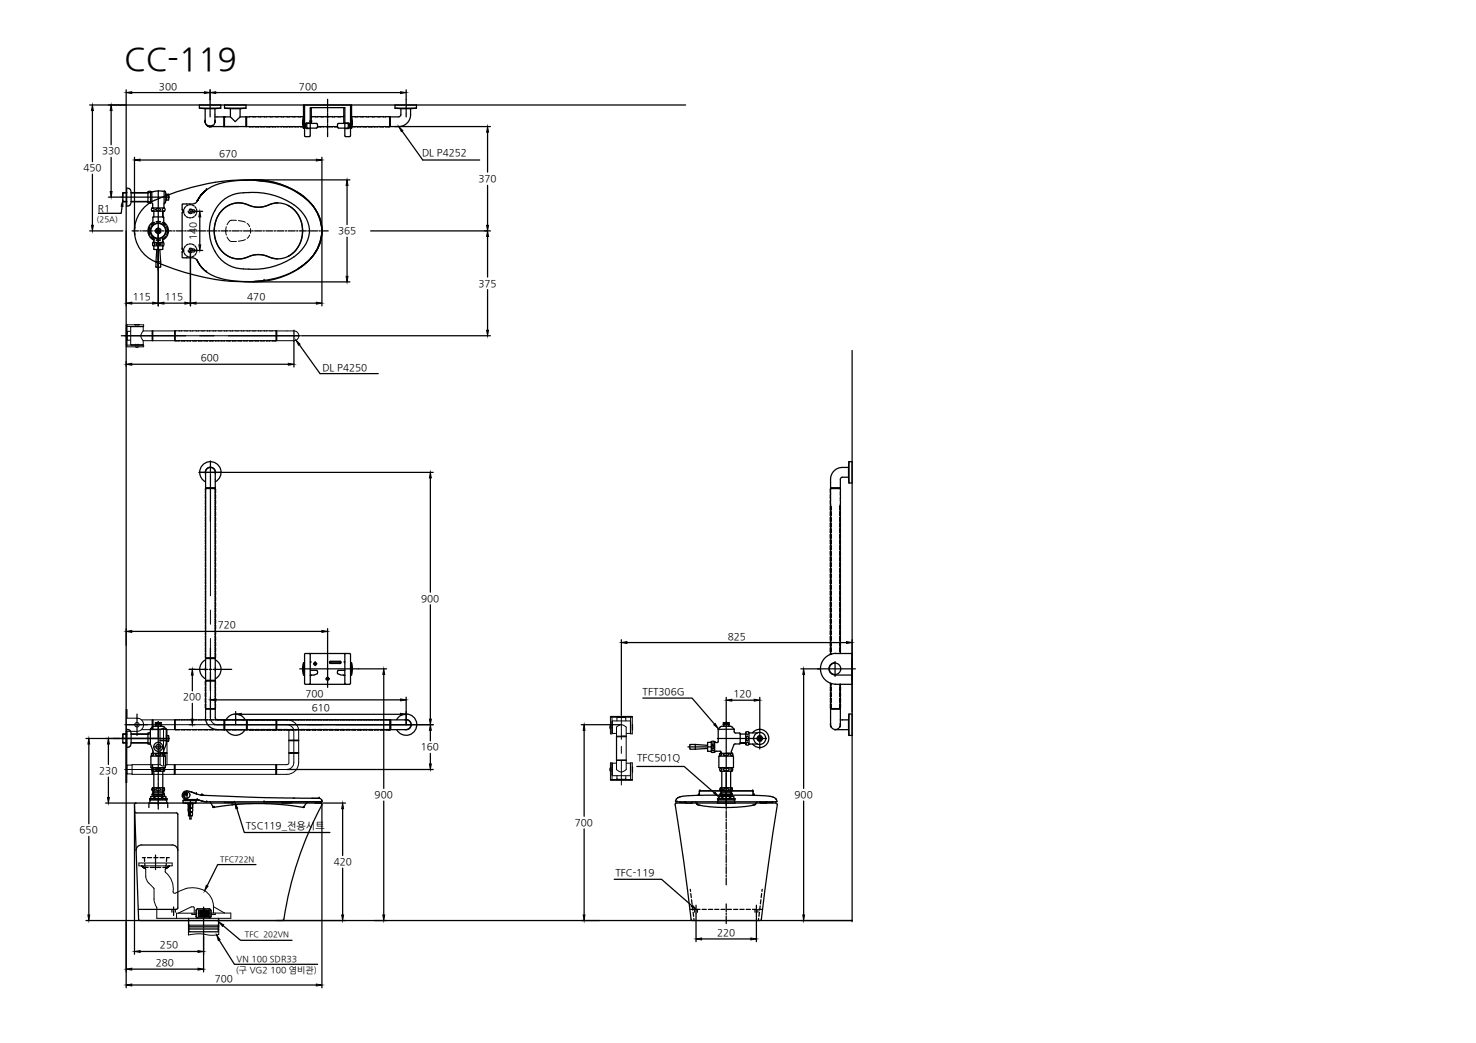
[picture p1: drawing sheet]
<svg xmlns="http://www.w3.org/2000/svg" width="297mm" height="210mm" viewBox="0 0 297 210" stroke-linecap="round" stroke-linejoin="round" font-family="sans-serif">
<defs><g id="words">
<text font-size="6.4" x="25" y="14.1">CC-119</text>
<g font-size="2">
<text x="32" y="18">300</text>
<text x="60.2" y="18">700</text>
<text x="16.8" y="34.4">450</text>
<text x="20.5" y="31.1">330</text>
<text x="44.1" y="31.6">670</text>
<text x="84.9" y="31.4">DL P4252</text>
<text x="96.3" y="36.6">370</text>
<text x="19.7" y="42.6">R1</text>
<text x="68" y="47.1">365</text>
<text x="39.5" y="48.4" transform="rotate(-90 39.5 48.4)">140</text>
<text x="96.3" y="57.7">375</text>
<text x="26.7" y="60.4">115</text>
<text x="33.2" y="60.4">115</text>
<text x="49.8" y="60.4">470</text>
<text x="40.4" y="72.7">600</text>
<text x="64.9" y="74.6">DL P4250</text>
<text x="84.8" y="121.1">900</text>
<text x="43.8" y="126.5">720</text>
<text x="146.4" y="128.7">825</text>
<text x="36.9" y="140.9">200</text>
<text x="61.5" y="140.2">700</text>
<text x="62.7" y="143.1">610</text>
<text x="129.3" y="139.8">TFT306G</text>
<text x="147.6" y="140.3">120</text>
<text x="20" y="155.8">230</text>
<text x="84.7" y="151">160</text>
<text x="128.2" y="153.2">TFC501Q</text>
<text x="75.4" y="160.6">900</text>
<text x="159.9" y="160.6">900</text>
<text x="16" y="167.7">650</text>
<text x="49.5" y="166.9">TSC119_전용시트</text>
<text x="115.7" y="166.2">700</text>
<text x="67.2" y="174.1">420</text>
<text x="123.9" y="176.3">TFC-119</text>
<text x="32.2" y="190.9">250</text>
<text x="144.3" y="188.3">220</text>
<text x="31.3" y="194.4">280</text>
<text x="43.2" y="197.6">700</text>
</g>
<g font-size="1.8">
<text x="47.4" y="195.8">(구 VG2 100 염비관)</text>
<text x="47.6" y="193.6">VN 100 SDR33</text>
</g>
<g font-size="1.6">
<text x="19.4" y="44.6">(25A)</text>
<text x="44.3" y="173.4">TFC722N</text>
<text x="49.2" y="188.6">TFC 202VN</text>
</g>
</g></defs>
<!-- layer: 3 -->
<g fill="none" stroke="#000" stroke-width=".25">
<path d="M25.4 18.1v3h-7.4M26.5 18.6h14.6M42.3 18.1v1.9M43.4 18.6h37.2M81.7 18.1v1.9M18.6 22.3v10.2M18.6 35.1v10.2M21.8 39.7h2.6M22.4 22.3v6.8M22.4 31.7v6.9M27.1 31.7v14.8M28.2 32.2h35.5"/>
<path d="M51 36.2h19.4M64.8 31.7v29.9M69.8 37.3v7.9M79.4 25.5h19.3M85.1 32.2h11.4M98.1 26.6v8M98.1 37.3v8M18 46.5h6.7M24.6 41.5l-.2 1.4h-4.6M25.4 46.5v15.1M31.8 46.5v15.1M38.3 42.5h2.5"/>
<path d="M40.2 43.7v5.6M40.8 50.4h-2.5v11.2M51 56.7h19.4M69.8 47.7v7.9M74.6 46.5h24.1M98.1 47.6v8.2M98.1 58.3v8.1M25.4 72.7v1M26.5 61h4.2M26.5 73.3h31.5M33 61h4.2M39.4 61h24.3"/>
<path d="M59.2 68.7v5.2M60.9 67.6h37.8M64.4 75.2h11.7M40.1 95.1h47.1M86.6 96.2v23M25.4 126.5v3.4M26.5 127.1h38.3M38.1 134.7h1.2M38.7 135.9v3.1M65.9 126.5v4.4M72.1 134.6h5.7M77.2 135.7v23"/>
<path d="M86.6 121.7v23M125 128.7v15.1M126.2 129.3h44.2M161.2 134.6h3.9M161.7 135.7v23M171.5 128.7v14.6M17.3 148.6h16.2M17.9 149.7v16.1M21.8 149.7v4.1M21.8 156.4v4.1M30.6 159.9v.4h2.5v-.4M30.6 159.9h2.5"/>
<path d="M30.7 159.8h.1M30.7 159.8h2.3M30.7 159.8l-.1 .1M30.7 158.5h2.3l.1 .5-.1 .2h-2.3zM30.8 159.2v.6M30.8 159.4h2.1M30.9 159.2l-.1 .3M31.4 158.7h.7l.3 .2-.3 .1h-.5l-.3-.1zM31.8 145.3v3.3M32.8 159.2l.1 .3M32.9 159.2v.6M33 159.8h.1"/>
<path d="M33 159.8l.1 .1M38.1 145.8h1.2M38.7 141.5v3.2M42.3 140.3v4.1M43.1 145.8h44.1M43.5 140.9h37.1M47.4 143.2v2.6M48.5 143.7h32.1M57.7 154.9h29.5M81.7 140.3v5.5M86.6 147v2.1M86.6 151.6v2.1"/>
<path d="M117 145.8h8M117.6 147v17.3M124.1 148.2v4.8M128.2 154.2h9.5l6.1 5.4M144.9 159.9v.4h2.5v-.4M144.9 159.9h2.5M145 159.8h.1M145 159.8h2.3M145 159.8l-.1 .1M145.1 159.2v.6M145.1 159.4l2.1 .1M145.2 159.2l-.1 .3"/>
<path d="M145.7 158.7h.7l.3 .2-.3 .1h-.5l-.3-.1zM146.1 140.3v4.9M146.1 155.6v6.1M147.1 159.2l.1 .6M147.3 140.9h4.5M147.3 158.5v.7M147.3 158.5h-2.3l-.1 .5 .1 .2h2.3M147.3 159.8h.1M147.3 159.8l.1 .1M152.9 140.3v6.2M17.9 168.3v15.8M21.2 161.6h6.2l-.3 .3"/>
<path d="M27.1 163.3l.3 .3M30.1 160.8h3.5M30.3 161l-.3 .6h3.7l-.3-.6M30.3 160.3h.6M30.3 160.3v.4M31 160.7v-.4h.2v.4M31.2 160.3h1.3M32.5 160.7v-.4h.3v.4M33.4 160.3h-.7M33.4 160.3v.4M33.5 160.7l.1 .3h-3.5l.1-.3h3.3M47.7 162.7l1.5 4.8h17.2"/>
<path d="M51.5 174h-7.7l-2.1 4.3M63.3 161.6h6.2M64.8 161.9v36.9M69 162.8v9.4M69 174.7v9.4M77.2 161.2v22.9M117.6 166.8v17.3M123.6 177h9.5l6.1 5.3M144.4 160.8h3.5M144.6 161l-.3 .6h3.6l-.2-.6M144.6 160.3v.4M144.6 160.3h.6"/>
<path d="M145.3 160.7v-.4h.2v.4M145.5 160.3h1.3M146.8 160.7v-.4h.3v.4M147.7 160.3h-.7M147.7 160.3v.4M147.8 160.7h.1M147.8 160.7h-3.4v.3h3.5v-.3M161.7 161.2v22.9M17.3 185.3h8.1M25.4 185.5v13.3M26.5 195h13.3M26.5 198.2h37.2"/>
<path d="M35.8 182.7l-.3 .3M41 188.5v7.1M44.1 189.2l3.1 4.9h16.7M44.9 186.3l3.5 2.9h10.4M55.6 185.3h13.9M75.4 185.3h2.4M117 185.3h3.7M161.2 185.3h10.3"/>
<circle cx="30.8" cy="158.9" r=".23"/>
<circle cx="32.9" cy="158.9" r=".23"/>
<circle cx="145.1" cy="158.9" r=".23"/>
<circle cx="147.1" cy="158.9" r=".23"/>
</g>
<g fill="#000" stroke="#000" stroke-width=".2">
<path d="M25.4 18.6l1.1-.1v.3zM41.1 18.5l1.2 .1-1.2 .2zM42.3 18.6l1.1-.1v.3zM80.6 18.5l1.1 .1-1.1 .2zM18.6 21.1l.2 1.2h-.4zM22.4 21.1l.2 1.2h-.4zM22.2 38.6h.4l-.2 1.1zM27.1 32.2l1.1-.2v.4zM63.7 32l1.1 .2-1.1 .2zM69.8 36.2l.2 1.1h-.3zM98.1 25.5l.2 1.1h-.4zM18.4 45.3h.4l-.2 1.2z"/>
<path d="M24.7 40.4l.1 1.1h-.4zM40 49.3h.4l-.2 1.1zM40.2 42.5l.2 1.2h-.4zM69.7 55.6h.3l-.2 1.1zM98.1 46.5l.2 1.1h-.4zM97.9 45.3h.4l-.2 1.2zM25.4 61l1.1-.2v.4zM25.4 73.3l1.1-.2v.4zM30.7 60.8l1.1 .2-1.1 .2zM31.8 61l1.2-.2v.4zM37.2 60.8l1.1 .2-1.1 .2zM38.3 61l1.1-.2v.4z"/>
<path d="M58 73.1l1.2 .2-1.2 .2zM63.7 60.8l1.1 .2-1.1 .2zM97.9 66.4h.4l-.2 1.2zM86.6 95.1l.2 1.1h-.4zM25.4 127.1l1.1-.2v.4zM38.7 134.7l.2 1.2h-.4zM64.8 126.9l1.1 .2-1.1 .2zM77.2 134.6l.2 1.1h-.4zM125 129.3l1.2-.2v.4zM161.7 134.6l.2 1.1h-.3zM170.4 129.1l1.1 .2-1.1 .2zM17.9 148.6l.1 1.1h-.3z"/>
<path d="M21.8 148.6l.2 1.1h-.4zM38.5 144.7h.4l-.2 1.1zM42.3 140.9l1.2-.2v.3zM47.4 143.7l1.1-.1v.3zM80.6 143.6l1.1 .1-1.1 .2zM80.6 140.7l1.1 .2-1.1 .1zM86.4 144.7h.4l-.2 1.1zM86.6 145.8l.2 1.2h-.4zM86.4 153.7h.4l-.2 1.2zM117.6 145.8l.1 1.2h-.3zM143.9 159.4l.7 .9-.9-.6zM146.1 140.9l1.2-.2v.4z"/>
<path d="M151.8 140.7l1.1 .2-1.1 .2zM21.6 160.5h.4l-.2 1.1zM41.5 178.2l.4 .1-.7 1zM47.3 161.6l.5 1.1-.3 .1zM69 161.6l.1 1.2h-.3zM17.7 184.1h.3l-.1 1.2zM25.4 195l1.1-.2v.4zM25.4 198.2l1.1-.2v.4zM39.8 194.8l1.2 .2-1.2 .2zM43.6 188.2l.7 .9-.4 .2zM44 185.6l1 .5-.2 .3zM63.7 198l1.1 .2-1.1 .2z"/>
<path d="M68.8 184.1h.3l-.1 1.2zM77 184.1h.4l-.2 1.2zM117.4 184.1h.3l-.1 1.2zM139.4 182.1l.7 .9-1-.6zM161.6 184.1h.3l-.2 1.2z"/>
</g>
<!-- layer: 6 -->
<path d="M138 21.1h-112.6v164.2h146.1M171.5 70.5v115" fill="none" stroke="#000" stroke-width=".25"/>
<!-- layer: 4 -->
<g fill="none" stroke="#000" stroke-width=".25">
<path d="M24.4 39.7h9.7M25.5 38.8h-.8v.9M25.5 38.8h-.8v1.7M26.4 38.8a.8 .8 0 0 0-.9-.9v3.6a.8 .8 0 0 0 .9-.9M26.4 38.8h4.2v1.8h-4.2zM29.7 38.8h.1h-3.4M29.8 38.6v2.1l.6 .1M30.3 38.5l-.5 .1M30.3 38.5v2.3M30.3 38.5l.6 .1M31.8 38.3v16.2M33 38.5v3.4"/>
<path d="M33.1 38.5l.2 .1M33.1 38.5h-2.2M33.3 38.6l.1 .5M33.4 39.1v1.1l-.3 .7M33.5 39.1h-.1M33.5 39.1h.4l.1 .6h-.1v.5l-.4 .1M33.5 39.1v1.2M61.1 23.5l-.2 .9 .2 1.4M61.1 25.8v-4.7h9.7v4.7M61.1 25.8h.2M61.3 21.1v6.2l.2 .2M61.5 27.5h.8"/>
<path d="M61.9 25.8l-.2-.2 .1-.7 1.9-.1 .2 .6-.2 .4M61.9 25.8h1.8M62.3 27.5l.1-.2v-5.6h7v5.6l.2 .2M62.6 21.7v3.1h-.9l-.2 .1v.9l.9 .1M68.1 24.8l-.2 .4 .2 .6M68.1 24.8l1.9 .1 .1 .7-.2 .2M68.1 25.8h1.8M69.2 21.7v3.1h1M69.4 25.9h.8M69.6 27.5h.8M70.1 24.8l.2 .1M70.3 25.7l-.2 .2"/>
<path d="M70.3 24.9v.8M70.5 21.1v6.2l-.1 .2M70.5 25.8h.3M70.8 23.5l.1 .9-.1 1.4M25.5 40.5h-.8l.1 .1h.7M26.4 40.5h3.4l-.1 .1M30.4 40.8l.3 .2-.1 .9M30.6 41.9a.31 .31 0 0 1 .4 .3 .31 .31 0 0 1-.4 .3M30.6 41.9a.41 .41 0 0 0 0 .6M30.6 41.9h2.4M30.7 44.7a2.06 2.06 0 0 0 .3 3.6M30.8 43.8v1.5"/>
<path d="M30.8 48.8a.29 .29 0 0 1 .3 .3 .29 .29 0 0 1-.3 .3M30.8 48.8h2.1l.1 .4-.1 .3h-2.1l-.1-.3zM30.9 43.6l-.2 .1M30.9 49.5h.1M30.9 48.7v.1M30.9 48.6v.2M31 48.5l-.1 .2M31 49.5v.7M31 43.7h1.8M31 47.8v.7M31.4 46.2l.4-.3 .6 .3v.6l-.6 .3-.4-.3zM31.4 53.7l.3 .1 .6-.1"/>
<path d="M31.4 53.7v-1h.9v1M31.4 42.1l.4-.2 .4 .2a.41 .41 0 0 1-.4 .3 .41 .41 0 0 1-.4-.3zM31.5 49l.3-.1 .4 .1a.34 .34 0 0 1-.4 .4 .34 .34 0 0 1-.3-.4zM31.5 50.2l-.1 2.5M31.5 49l.4-.1 .3 .1a.34 .34 0 0 1-.3 .4 .34 .34 0 0 1-.4-.4zM31.6 46.4h.5M31.6 46.5h.5M32.2 50.2l.1 2.5M32.7 48.5l.1 .2M32.7 47.8v.7M32.8 49.5l-.1 .7h-1.7M32.8 42.5v1.2v-1.2"/>
<path d="M32.8 48.7v.1M32.8 48.6v.2M32.8 49.5h.1M32.8 43.6l.1 .1v1.6M32.9 48.8a.29 .29 0 0 0-.3 .3 .29 .29 0 0 0 .3 .3M32.9 44.7a2.06 2.06 0 0 1-.2 3.6M33.1 40.9h.1M33.1 41.9l.1 .3-.1 .3h-2.5h.4l-.1 1.2M33.1 41.9a.31 .31 0 0 0-.4 .3 .31 .31 0 0 0 .4 .3M33.4 40.2l.1 .1M61.1 133.5l-.2 .9 .2 1.3M61.3 133.4h-.2v2.5h.2"/>
<path d="M61.5 131.5l-.2 .2v5.8l.2 .2M61.5 131.5h8.9l.1 .2v5.9l-9 .1M62.3 131.5l.1 .2v5.8l-.1 .2M62.4 134.9h1.3l.2 .4v.3l-.7 .3h-.8M62.4 133.1h.1l-.1 .3M62.7 135.9h-.3M66.4 133.1h2l.3 .2-.3 .2h-1.9l-.2-.2zM66.5 133.2l-.1 .1 .1 .1h1.9l.2-.1-.2-.1M66.5 133.2h1.9M68 135.6l.7 .3h.7M68.1 134.9l-.2 .3 .1 .4M68.1 134.9h1.3"/>
<path d="M69.1 135.9h.3M69.4 133.1h-.1l.1 .3M69.6 131.5l-.2 .2v5.8l.2 .2M70.5 133.4h.3v2.5h-.3M70.8 133.5l.1 .9-.1 1.3M168 133.4a1.24 1.24 0 0 0-1.2 1.2 1.24 1.24 0 0 0 1.2 1.2l3.5 .1M168.1 131.5h3.4v6.2h-3.4M168.2 131.5a3.1 3.1 0 0 0-3.1 3.1 3.1 3.1 0 0 0 3.1 3.1M22.9 148.6h11.2M25.5 146.8a.83 .83 0 0 1 .9 .9M25.5 149.5l-.8-.1 .1 .1h.7M25.5 147.7l-.8 .1v.8"/>
<path d="M25.5 147.8h-.8v1.6M25.5 146.8v3.7M26.2 150.2l-.7 .2M26.4 149.5l-.2 .7M26.4 149.5h3.4h-.1M26.4 149.5h3.9M26.4 147.7h3.9M26.4 147.7v1.8M29.7 147.7l.1 .1h-3.4M30.2 147.5l-.4 .1v2.1l.3 .1h.2v-3h3.2l-.1 3M30.3 149.8l.5 1.2M30.4 152.3v2.2h2.5"/>
<path d="M30.4 146.6l-.2 .1M30.5 152.2l-.2 .1M30.5 151.8v.4h2.7v-.4M30.5 151.7l.4 .2-.4 .2M30.6 154.6l.4 .3-.4 .2M30.7 146.3l-.3 .4M30.7 154.7h.1M30.7 146.3l.3-.1 2 .1M30.7 151v.6M30.9 150.3h.8M31 155.2v5h1.8v-5M31.3 145.5l.2 .1-.2 .2"/>
<path d="M31.3 145.5l1.1-.1v.4h-1.1l.1 .1zM31.3 154.7l.2-.1a.73 .73 0 0 1 .9 .3 .77 .77 0 0 1-1.1 0zM31.3 145.9v.3M31.4 151.8l.7-.1 .3 .2-.3 .2h-.6l-.2-.2zM31.7 145.5l.1-.1 .3 .2-.3 .2-.2-.2zM31.8 150.3h.2M31.8 151.6h-1.2l-.1 .2M31.8 151.6h1.2h-1.2M31.8 145.2v.6M31.8 146v.1M31.8 146.2v.9M31.8 147.2v.2"/>
<path d="M31.8 147.5v.8M31.8 148.5v.1M31.8 148.8v.8M31.8 149.8v.1M31.8 150v.9M31.8 151v.2M31.8 151.3v.9M31.8 152.3v.1M31.8 152.6v.8M31.8 153.6v.1M31.8 153.8v.9M31.8 154.8v.2"/>
<path d="M31.8 155.1v.8M31.8 156.1v.1M31.8 156.4v.8M31.8 157.4v.1M31.8 157.6v.9M31.8 158.6v.2M31.8 158.9v.9M31.8 159.9v.1M32.1 150.3h.7M32.4 145.9l-.1 .2 .1 .1M32.4 145.5l-.2 .1 .2 .2M32.9 151.4l.1 .2"/>
<path d="M33 151.6h.1M33 151.6l.2 .2M33 154.5a.47 .47 0 0 1 0 .7h-2.3a.43 .43 0 0 1 0-.7h2.3M33 146.3l.3 .4M33.1 154.6l-.3 .3 .3 .2M33.1 151.6l-.5 .3 .6 .2M33.2 152.2l.1 .1v2.2h-.4M33.3 146.6l.1 .1M33.4 149.8l-.5 1.6M33.5 149.1v.1M33.5 148.1h.1M33.5 148.1v1.1"/>
<path d="M33.5 148h.4v1.2M33.5 149.2h.4M138.4 150.3h5.2M138.8 150.7l1.1 .1M138.8 149.9v.8M139.9 149.8l-1.1 .1M139.9 149.8l2.4 .2M139.9 149.8v1M142.3 150.6h.1M142.3 150.6l-2.4 .2M142.4 150h-.1M142.5 149.4v1.8"/>
<path d="M142.5 151.2l.6 .1M143.1 149.3l-.6 .1M143.2 151.3a.29 .29 0 0 1 .3-.3 .29 .29 0 0 1 .2 .4M143.3 150a.34 .34 0 0 1 .4 .3 .34 .34 0 0 1-.4 .3l-.1-.3zM143.7 149.2a.29 .29 0 0 1-.2 .4 .29 .29 0 0 1-.3-.4M143.8 149.3l-.4-.1-.3 .1v2l.3 .1 .4-.1M143.8 149.3l.1 .1M143.8 149.3v2M143.8 151.2h.2M143.8 149.4h.2M143.9 151.2l-.1 .1M143.9 151.3l1-.1 .2 .1"/>
<path d="M143.9 149.3l.5 .1M144.4 148.6h9.9M144.5 149.3l-.1 .1M144.5 146.8h3.3v.4M144.5 146.8v2.5M144.6 146.8h-.1M144.8 152.2l-.1 .1v2.2h2.6M144.8 151.8v.4h2.7v-.4M144.8 151.7l.4 .2-.4 .2M144.9 154.6l.4 .3-.4 .2M145 146.3l-.5 .4M145 146.3l2-.1 .3 .1"/>
<path d="M145 154.7h.1M145 151.6h.1M145.1 151.3v.1M145.1 151.4l-.1 .2M145.3 155.2v5h1.7v-5M145.6 145.5l.2 .1-.2 .2M145.6 145.5l1.1-.1v.4h-1.1zM145.6 145.9l.1 .2-.1 .1M145.7 151.8l.7-.1 .3 .2-.3 .2h-.6l-.2-.2zM145.7 154.7l.2-.1a.73 .73 0 0 1 .8 .3 .77 .77 0 0 1-1.1 0zM146 145.5l.1-.1 .3 .2-.3 .2-.2-.2zM146.1 145.2v16.9"/>
<path d="M146.7 145.5l-.2 .1 .2 .2M146.7 145.8l-.1 .2 .1 .2M146.7 145.8v.1M147.2 151l.1 .6M147.3 146.3l.4 .4M147.3 151.6l.2 .2M147.3 154.5a.46 .46 0 0 1 0 .7h-2.3a.42 .42 0 0 1 0-.7h2.3M147.3 151.6h-2.3l-.2 .2M147.4 154.6l-.3 .3 .3 .2M147.4 151.6l-.5 .3 .6 .2M147.5 152.2l.1 .1M147.6 152.3v2.2h-.3"/>
<path d="M147.7 147.2l.2 .3 1.1 .1M148 149.7l-.3 .2-.5 1.1M149 147.7v1.8M149 147.7h1.1M149 147.6v.1M149 149.6l-.2 .1h-.8M150.1 149.8a.41 .41 0 0 0 .6 0M150.1 149.8v-.2v.2M150.1 149.5h-1.1h1.1M150.1 149.9a.31 .31 0 0 1 .3-.5 .31 .31 0 0 1 .2 .5M150.3 148.2a.41 .41 0 0 1 .3 .4 .41 .41 0 0 1-.3 .4l-.2-.4zM150.6 147.3a.31 .31 0 0 1-.2 .5 .31 .31 0 0 1-.3-.4"/>
<path d="M150.7 147.4a.41 .41 0 0 0-.6 0v2.1M150.7 147.4v2.4M150.7 147.4l1.8 .1M152.5 149.7l-1.8 .1M31.8 160.2v.8M31.8 161.1v.2M31.8 161.4v.7"/>
<circle cx="31.8" cy="46.5" r="1.6"/>
<circle cx="31.8" cy="46.5" r="1.49"/>
<circle cx="31.8" cy="46.5" r=".5"/>
<circle cx="31.8" cy="46.5" r=".24"/>
<circle cx="63.4" cy="133.6" r=".29"/>
<circle cx="63.4" cy="133.6" r=".14"/>
<circle cx="65.9" cy="136.6" r=".29"/>
<circle cx="65.9" cy="136.6" r=".14"/>
<circle cx="168" cy="134.6" r="1.15"/>
<circle cx="31.8" cy="150.3" r=".9"/>
<circle cx="31.8" cy="150.3" r=".48"/>
</g>
<path d="M24.8 40.6h.1M24.8 149.5h.1" fill="none" stroke="#000" stroke-width=".2"/>
<!-- layer: 1 -->
<g fill="none" stroke="#000" stroke-width=".25">
<path d="M65.9 20v1M42.3 20v.9M42.3 21.1v.1M42.3 21.3v.9M42.3 22.3v.2M42.3 22.6v.9M65.9 21.1v.2M65.9 21.4v.9M65.9 22.4v.1M65.9 22.7v.8M65.9 23.7v.1M65.9 23.9v.9"/>
<path d="M65.9 24.9v.2M65.9 25.2v.9M65.9 26.2v.1M65.9 26.5v1M81.7 20v.9M81.7 21.1v.1M81.7 21.3v.9M81.7 22.3v.2M81.7 22.6v.9M60.3 134.6h11.8M63.1 133.6h.6M63.4 133.2v.8"/>
<path d="M65.6 136.6h.6M65.9 130.9v7.4M164.5 134.6h7.6M168.1 133.1v3M28.4 174.3l.8 .5-.7-.5M33.4 174.8l.7-.5zM140.1 183.9v5.6M141.2 189h9.9M152.2 183.9v5.6"/>
<circle cx="40.3" cy="183.8" r=".07"/>
<circle cx="40.3" cy="184.4" r=".07"/>
<circle cx="40.3" cy="184.1" r=".07"/>
<circle cx="40.3" cy="183.6" r=".07"/>
<circle cx="40.3" cy="183.3" r=".07"/>
<circle cx="40.6" cy="183.6" r=".07"/>
<circle cx="40.6" cy="183.3" r=".07"/>
<circle cx="40.6" cy="184.4" r=".07"/>
<circle cx="40.6" cy="184.1" r=".07"/>
<circle cx="40.6" cy="183.8" r=".07"/>
<circle cx="41" cy="183.3" r=".07"/>
<circle cx="41" cy="183.8" r=".07"/>
<circle cx="41" cy="183.6" r=".07"/>
<circle cx="41" cy="184.1" r=".07"/>
<circle cx="41" cy="184.4" r=".07"/>
<circle cx="41.3" cy="183.3" r=".07"/>
<circle cx="41.3" cy="183.8" r=".07"/>
<circle cx="41.3" cy="184.4" r=".07"/>
<circle cx="41.3" cy="184.1" r=".07"/>
<circle cx="41.3" cy="183.6" r=".07"/>
<circle cx="41.6" cy="183.8" r=".07"/>
<circle cx="41.6" cy="184.4" r=".07"/>
<circle cx="41.6" cy="183.3" r=".07"/>
<circle cx="41.6" cy="183.6" r=".07"/>
<circle cx="41.6" cy="184.1" r=".07"/>
<circle cx="42" cy="184.4" r=".07"/>
<circle cx="42" cy="183.8" r=".07"/>
<circle cx="42" cy="183.6" r=".07"/>
<circle cx="42" cy="183.3" r=".07"/>
<circle cx="42" cy="184.1" r=".07"/>
</g>
<path d="M140.1 189l1.1-.2v.4zM151.1 188.8l1.1 .2-1.1 .2z" fill="#000" stroke="#000" stroke-width=".2"/>
<!-- layer: FAUCET -->
<g fill="none" stroke="#000" stroke-width=".25">
<path d="M80.9 26.4l4.2 5.8M60.2 69.4l4.2 5.8M129.4 140.5h9.9l4.5 5.2M151.4 148.6h.1M151.4 147.5a1.83 1.83 0 0 1 2.7-.2 1.83 1.83 0 0 1 0 2.7 1.83 1.83 0 0 1-2.7-.3M152.6 148.1h.6l.3 .5-.3 .5h-.6l-.3-.5zM152.9 148.3v.6M152.9 146.5v4.2"/>
<circle cx="152.9" cy="148.6" r="1.22"/>
<circle cx="152.9" cy="148.6" r=".5"/>
<circle cx="152.9" cy="148.6" r=".31"/>
</g>
<!-- layer: 0 -->
<g fill="none" stroke="#000" stroke-width=".25">
<path d="M40.1 21.8l1.1 .1 3.2-.1M40.1 21.8v-.7h4.3v.7M40.1 21.8h4.3M40.7 38.9l.5-.4-.7 .8-.8 1.2 .8-1.3 1.1-1-1.1 1-.8 1.3zM41.3 24.3h.1M41.3 24.3v.2M41.3 21.9v2.6M41.3 24.3v.3M41.3 24.5a.98 .98 0 0 0 1 1M41.5 38.2l-.3 .3M41.6 38.2h.1M41.8 25.4h.1"/>
<path d="M41.8 25.3l.3 .2M42.1 25.5h.1M42.1 25.5h.3M42.1 25.5h.2M42.4 25.5h.1M42.5 25.5h.1M42.5 25.5h7.7M42.6 25.4l-.1 .1M42.7 25.4l-.3 .1M42.7 25.4h.1M43.3 24.3l-.1 .3M43.3 23.5h3.1"/>
<path d="M43.3 21.9v2.6M43.3 24.5a.98 .98 0 0 1-1 1M43.3 24.5v.1M43.3 24.3h.1M43.3 36.7a52.6 52.6 0 0 0-12.2 3.6M43.3 36.7a41.3 41.3 0 0 1 10.7-.3 13.6 13.6 0 0 1 9.5 5.8 8.5 8.5 0 0 1-3 11.6 17 17 0 0 1-9.6 2.9M45.1 23.5v2M45.2 23.5v2zM45.2 21.8l1.1 .1 3.2-.1M45.2 21.8h4.3M45.2 21.8v-.7h4.3v.7M46.4 23.5l.9 1 1-1"/>
<path d="M46.4 21.9v1.6M48.3 23.5h1.2M48.3 21.9v1.6M48.9 36.3l1.7-.1 2.5 .3M49.5 23.5h.1v2M49.5 23.5v2zM50.2 25.5h.8zM50.2 23.5h-.6M50.3 23.5h-.1M50.3 23.5h.5M50.8 23.5h.2M51 25.5h.3"/>
<path d="M51 23.5h.3M51.3 25.5h.8zM51.5 23.5h-.2M51.5 23.5h.5M52 23.5h.1M52.1 25.5h.4M52.1 23.5h.4M52.5 25.5h.7zM52.6 23.5h-.1M52.6 23.5h.5M53.1 23.5h.1M53.1 36.5a20.5 20.5 0 0 0-10.6 1.1l-.9 .6"/>
<path d="M53.1 36.5l2.5 .5 2.9 1a11.2 11.2 0 0 1 6.1 6.6l.2 1.6M53.1 36.5h.1M53.1 36.5h.2M53.2 25.5h.4M53.2 23.5h.4M53.6 25.5h.8zM53.7 23.5h-.1M53.8 23.5h.4M54.2 23.5h.2M54.4 25.5h.4M54.4 23.5h.4M54.8 25.5h.1z"/>
<path d="M54.9 23.5h-.2M54.9 25.5h.6zM54.9 23.5h.5M55.4 23.5h.1M55.5 25.5h.4M55.5 23.5h.4M55.9 25.5h.1zM56 25.5h.7h-.2M56 23.5h.5M56 23.5h-.1M56.5 23.5h.2M56.7 25.5h.3"/>
<path d="M56.7 23.5h.3M57 25.5h.2zM57.2 25.5h.6zM57.2 23.5h.5M57.2 23.5h-.2M57.7 23.5h.1M57.8 25.5h.1M57.8 25.5h.4M57.8 23.5h.4M58.2 25.5h.1zM58.3 25.5h.7zM58.3 23.5h.5"/>
<path d="M58.3 23.5h-.1M58.8 23.5h.2M59 25.5h.3M59 23.5h.3M59.3 25.5h.2zM59.5 25.5h.6zM59.5 23.5h.5M59.5 23.5h-.2M59.5 38.6a9.5 9.5 0 0 1 5.2 6.6l.1 1.3M60 23.5h.1M60.1 25.5h.4M60.1 23.5h.4"/>
<path d="M60.5 25.5h.5zM60.6 23.5h-.2M60.6 23.5h.5M61.2 24.5h.1M62.4 24.5h.1M62.7 24.5h.1M62.7 23.5h-.1M62.9 23.5h-.2M62.9 23.5h.5M63.4 23.5h.1M63.5 23.5h.4M63.9 25.5h.1z"/>
<path d="M64 23.5h-.1M64 25.5h.7zM64 23.5h.5M64.5 23.5h.1M64.7 25.5h.3M64.7 23.5h.3M65 25.5h.2zM65.1 23.5h-.1M65.2 25.5h.6h-.1M65.2 23.5h.5M65.6 23.5h.2M65.8 25.5h.4"/>
<path d="M65.8 23.5h.4M66.2 25.5h.7zM66.3 23.5h-.1M66.3 23.5h.5M66.8 23.5h.1M66.9 25.5h.4M66.9 23.5h.4M67.3 25.5h.6zM67.4 23.5h-.1M67.5 23.5h.4M67.9 23.5h.2M68.1 23.5h.3"/>
<path d="M68.6 23.5h-.2M68.6 23.5h.5M69.1 23.5h.1M69.2 23.5h.1M70.8 25.5h.7zM70.9 23.5h.5M70.9 23.5h-.1M71.4 23.5h.1M71.5 25.5h.4M71.5 23.5h.4M71.9 25.5h.1zM72 25.5h.7z"/>
<path d="M72 23.5h.5M72 23.5h-.1M72.5 23.5h.1M72.7 25.5h.3M72.7 23.5h.3M73 25.5h.8zM73.1 23.5h.6M73.1 23.5h-.1M73.6 23.5h.2M73.8 25.5h.4M73.8 23.5h.4M74.2 25.5h.1z"/>
<path d="M74.3 23.5h-.2M74.3 25.5h.6zM74.3 23.5h.5M74.8 23.5h.1M74.9 25.5h.4M74.9 23.5h.4M74.9 23.5h.1M74.9 25.5h.1M75.3 25.5h.1zM75.3 23.5h.1M75.3 25.5h.1M75.4 23.5h-.1"/>
<path d="M75.4 25.5h.7zM75.4 23.5h.5M75.9 23.5h.2M76.1 25.5h.3M76.1 23.5h.3M76.4 25.5h.8zM76.6 23.5h-.2M76.6 23.5h.5M77.1 23.5h.1M77.2 25.5h.4M77.2 23.5h.4M77.6 25.5h.8z"/>
<path d="M77.7 23.5h-.1M77.7 23.5h.5M78.2 23.5h.1M78.4 23.5h1.9M78.4 23.5v2zM78.5 23.5v2zM79.5 21.8h4.3M79.5 21.8v-.7h4.3v.7M79.5 21.8l1.1 .1 3.2-.1M80.7 23.1l-.2 .3-.3 .1M80.7 21.9v1.2M82.6 21.9a3.2 3.2 0 0 1-.9 3 4.1 4.1 0 0 1-3.3 .6"/>
<path d="M26.6 46.5h1.3M27 46.5a6.8 6.8 0 0 0 4.1 6.1M27.2 45.7l-.1 .8 .1 .7M28.2 46.5h.2M28.7 46.5h1.4M30.2 45.6l-.2 .9 .2 .8M30.4 47.7l.6 .5M30.4 46.5h.3M31 46.5h1.4M31 44.8l-.6 .5M31.1 40.3a6.8 6.8 0 0 0-4.1 6.2M31.1 52.6a46.7 46.7 0 0 0 19.8 4.1"/>
<path d="M31.4 44.6h.9M31.4 48.3h.9M32.7 46.5h.2M32.7 44.8l.6 .5M33.2 46.5h1.4M33.3 47.6l-.6 .6M33.5 45.6l.3 .9-.2 .8M34.9 46.5h.3M35.5 46.5h1.4M36.7 50.1l.2 .2-.1 .4M36.7 50.1h.1M36.7 50.7v1.1l.5 .1a3.5 3.5 0 0 1 2.2 .2l.3 .3"/>
<path d="M36.7 50.7h.1M36.8 50.7h.1M36.8 42.8h-.1v7.3M36.8 42.3h.1M36.8 42.8h.1M36.8 42.3l.1 .1-.1 .4M37 42.1v.8M37 50v.8M37.1 43.1l.2 .4M37.1 51l.2 .3M37.2 46.5h.3M37.3 41.6l-.2 .4"/>
<path d="M37.3 49.5l-.2 .3M37.5 43.6l.4 .2M37.5 51.5l.4 .2M37.7 46.5h1.4M37.9 41.3l-.4 .2M37.9 49.2l-.4 .1M37.9 42.5l.3 .5 .4-.1M37.9 50.4l.2 .4h.5M38.1 43.8h.4M38.1 41.2h.4M38.1 42.4l.2-.2h.7l.2 .2M38.1 42.6l.2 .2h.7l.2-.2"/>
<path d="M38.1 51.7h.4M38.1 49.1h.4M38.1 50.3l.2-.2h.7l.2 .2M38.1 50.5l.2 .2h.7l.2-.2M38.1 42.1h.5l.2 .4M38.1 50h.5l.2 .4M38.7 41.3l.4 .2M38.7 49.2l.4 .1M39.1 43.6l-.4 .2M39.1 51.5l-.4 .2M39.2 41.6l.3 .3M39.2 49.5l.3 .3"/>
<path d="M39.4 46.5h.3M39.5 43.1l-.3 .3M39.5 51l-.3 .3M39.6 42.1v.8M39.6 50v.8M39.7 52.4h.1M39.7 40.5a1.39 1.39 0 0 1-1.5 .5l-1.5 .1v1.1l.1 .1M39.7 40.5h.1M40 46.5h1.4M41.5 54.7l-1-1-.8-1.3a7.9 7.9 0 0 0 6.5 4l3 .3M41.6 54.7h.1M41.7 46.5h.2"/>
<path d="M42.2 46.5h1.4M43.1 46.5a5.2 5.2 0 0 0 5.9 5.5l.4-.1a5.5 5.5 0 0 1 5.2 0l1.3 .2M43.1 46.5h.1M43.2 50.5a6.5 6.5 0 0 0 5.8 3.6M43.2 50.5a8 8 0 0 1 3.4-11.2 14.8 14.8 0 0 1 13.8 3 5.5 5.5 0 0 1 0 8.3 13.8 13.8 0 0 1-10.3 3.6M43.9 46.5h.3M44.5 46.5h1.4M46.2 46.5h.3M46.7 46.5h1.4M48.4 46.5h.3M49 54.1l1.1 .1M49 46.5h1.4"/>
<path d="M50.7 46.5h.3M51.2 46.5h1.5M52.9 46.5h.3M53.1 56.4h.1M53.1 56.4l-2.2 .3h-1.7M53.3 56.4l-2.3 .3h-1.8M53.5 46.5h1.4M55.2 46.5h.3M55.7 46.5h1.4M55.9 40.8a7.3 7.3 0 0 0-2.9 .8 6.6 6.6 0 0 1-4-.7 5.1 5.1 0 0 0-5.9 5.1 5.7 5.7 0 0 0 4.2 6.1 6.5 6.5 0 0 0 3.6-.7 6.7 6.7 0 0 1 4.1 .6 5.2 5.2 0 0 0 5.9-5.5M55.9 40.8l-1.3 .2a5.5 5.5 0 0 1-5.2 0 5 5 0 0 0-6.3 5v.5M55.9 40.8a5.5 5.5 0 0 1 5 6.2 5.7 5.7 0 0 1-2.9 4.6"/>
<path d="M57.4 46.5h.3M57.9 41.3a5.7 5.7 0 0 1 3 5.2M58 46.5h1.4M59.7 46.5h.3M60 54.1l-1.7 .9-2 .8-3.2 .6M60.3 46.5h1.4M60.9 46.5h.1M61.9 46.5h.3M62.5 46.5h1.4M64.2 46.5h.3M64.8 46.5h1.3M64.8 46.5a9.2 9.2 0 0 1-4.8 7.6 9 9 0 0 0 4.7-6.8l.1-.5"/>
<path d="M64.8 46.5h.1M41.3 98.4v.8M41.3 99.5v.2M41.4 95.3a1.03 1.03 0 0 1 .9-1.3 1.03 1.03 0 0 1 1 1.3M41.4 95.1a.98 .98 0 0 1 .9-1 .98 .98 0 0 1 1 1M41.4 99.7v.5M41.4 99.2h.1M41.4 98.4h.1M41.4 99.6h.1M41.4 97a2.15 2.15 0 0 1-.7-3.3 2.15 2.15 0 0 1 3.3 0 2.15 2.15 0 0 1-.7 3.3M41.4 95.1v3.1M41.4 99.6v.7"/>
<path d="M41.4 98.4v.8M41.4 98.3h1.9zM41.4 98.2h1.9zM41.4 98.2v.2M41.4 99.2v.4M43.3 99.6v.7M43.3 98.4v.8M43.3 95.1v3.3M43.3 99.2v.4M43.3 99.2h.1M43.3 98.4h.1M43.3 99.6h.1"/>
<path d="M43.4 99.1v.1zM43.4 99.6v.6zM43.4 98.4v.7zM167.1 98.4v.8zM167.1 99.7v.6zM167.1 99.6v.1zM167.1 99.2h.1M167.1 98.4h.1M167.1 99.6h.1M167.1 98.3h2zM167.1 98.2h2zM167.1 99.2v.4"/>
<path d="M169.1 99.2v.5M169.1 99.7v.5M170.8 96h-1.3l-.3 .2-.1 3M170.8 94.1a3.2 3.2 0 0 0-3.1 .9 4.2 4.2 0 0 0-.6 3.4M170.9 92.9v4.3M170.9 92.9h.6v4.3h-.6M41.3 100.2v.1M41.3 110.5v.1M41.3 111.6v.1M41.3 103.6v.2M41.3 106.4v.8M41.3 117.8v.8"/>
<path d="M41.3 115.5v.8M41.3 100.7v.8M41.3 107.5v.8M41.3 108.7v.7M41.3 104.1v.8M41.3 109.8v.2M41.3 103l.1 .6M41.3 116.7v.7M41.3 113.2v.8M41.3 111l.1 .6M41.3 105.3v.7M41.3 112.1v.8"/>
<path d="M41.3 119v.7M41.3 114.4v.1M41.3 101.8v.8M41.4 114.5l-.1 .7M41.4 110v.5M41.4 106.1h.1M41.4 107.2h.1M41.4 104.9h.1M41.4 116.3h.1M41.4 108.3h.1M41.4 119.7h.1M41.4 109.5h.1"/>
<path d="M41.4 115.2h.1M41.4 118.6h.1M41.4 102.6h.1M41.4 100.3h.1M41.4 114h.1M41.4 103.8h.1M41.4 110.6h.1M41.4 112.9h.1M41.4 101.5h.1M41.4 117.5h.1M41.4 111.7h.1M41.4 113.2h.1"/>
<path d="M41.4 108.7h.1M41.4 106.4h.1M41.4 100.7h.1M41.4 104.1h.1M41.4 105.3h.1M41.4 115.5h.1M41.4 109.8h.1M41.4 119h.1M41.4 103h.1M41.4 112.1h.1M41.4 101.8h.1M41.4 116.7h.1"/>
<path d="M41.4 114.4h.1M41.4 117.8h.1M41.4 107.6h.1M41.4 111h.1M41.4 119v.7M41.4 117.8v.8M41.4 116.7v.8M41.4 115.5v.8M41.4 114.4v.8M41.4 113.2v.8M41.4 112.1v.8M41.4 111v.7"/>
<path d="M41.4 109.8v.8M41.4 108.7v.8M41.4 107.6v.7M41.4 106.4v.8M41.4 105.3v.8M41.4 104.1v.8M41.4 103v.8M41.4 101.8v.8M41.4 100.7v.8M41.4 100.3v.4M41.4 101.5v.3M41.4 102.6v.4"/>
<path d="M41.4 103.8v.3M41.4 104.9v.4M41.4 106.1v.3M41.4 107.2v.4M41.4 108.3v.4M41.4 109.5v.3M41.4 110.6v.4M41.4 111.7v.4M41.4 112.9v.3M41.4 114v.4M41.4 115.2v.3M41.4 116.3v.4"/>
<path d="M41.4 117.5v.3M41.4 118.6v.4M41.4 119.7v.4M43.3 117.8v.8M43.3 115.5v.8M43.3 113.2v.8M43.3 111v.7M43.3 108.7v.8M43.3 106.4v.8M43.3 104.1v.8M43.3 101.8v.8M43.3 100.7v.8"/>
<path d="M43.3 103v.8M43.3 105.3v.8M43.3 107.6v.7M43.3 109.8v.8M43.3 112.1v.8M43.3 114.4v.8M43.3 116.7v.8M43.3 119v.7M43.3 100.3v.4M43.3 101.5v.3M43.3 102.6v.4M43.3 103.8v.3"/>
<path d="M43.3 104.9v.4M43.3 106.1v.3M43.3 107.2v.4M43.3 108.3v.4M43.3 109.5v.3M43.3 110.6v.4M43.3 111.7v.4M43.3 112.9v.3M43.3 114v.4M43.3 115.2v.3M43.3 116.3v.4M43.3 117.5v.3"/>
<path d="M43.3 118.6v.4M43.3 119.7v.4M43.3 106.1h.1M43.3 107.2h.1M43.3 104.9h.1M43.3 116.3h.1M43.3 108.3h.1M43.3 119.7h.1M43.3 109.5h.1M43.3 115.2h.1M43.3 118.6h.1M43.3 102.6h.1"/>
<path d="M43.3 100.3h.1M43.3 114h.1M43.3 103.8h.1M43.3 110.6h.1M43.3 112.9h.1M43.3 101.5h.1M43.3 117.5h.1M43.3 111.7h.1M43.3 113.2h.1M43.3 108.7h.1M43.3 106.4h.1M43.3 100.7h.1"/>
<path d="M43.3 104.1h.1M43.3 105.3h.1M43.3 115.5h.1M43.3 109.8h.1M43.3 119h.1M43.3 103h.1M43.3 112.1h.1M43.3 101.8h.1M43.3 116.7h.1M43.3 114.4h.1M43.3 117.8h.1M43.3 107.6h.1"/>
<path d="M43.3 111h.1M43.4 119v.7zM43.4 108.7v.8zM43.4 104.1v.8zM43.4 113.2v.8zM43.4 100.7v.8zM43.4 105.9v.2zM43.4 107v.2zM43.4 116.2v.1zM43.4 108.2v.1zM43.4 115v.2zM43.4 118.5v.1z"/>
<path d="M43.4 105.3v.6zM43.4 102.5v.1zM43.4 100.2v.1zM43.4 106.4v.6zM43.4 109.8v.8zM43.4 101.8v.7zM43.4 103.6v.2zM43.4 107.6v.6zM43.4 115.5v.7zM43.4 117.8v.7zM43.4 116.7v.8zM43.4 112.8v.1z"/>
<path d="M43.4 114.4v.6zM43.4 103v.6zM43.4 112.1v.7zM43.4 111v.7zM167.1 116.7l.2 .1v.6l-.2 .1M167.1 115.5l.2 .2v.6h-.2M167.1 114.4l.2 .1-.2 1.1M167.1 113.2l.2 .2v.6h-.2M167.1 112.1l.2 .2v.5l-.2 .1M167.1 109.8l.2 .2-.2 2.1M167.1 108.7l.2 .1v.6l-.2 .1M167.1 105.3l.2 .1v.6l-.2 .1"/>
<path d="M167.1 119.6v.1zM167.1 118.5v.1zM167.1 119v.6zM167.1 117.9v-.1v.7M167.1 116.8v.7zM167.1 116.7v.1zM167.1 115.5v.8zM167.1 114.4v.1zM167.1 113.2v.8zM167.1 114.5v.7zM167.1 111v.7zM167.1 112.3v.6z"/>
<path d="M167.1 112.1v.2zM167.1 108.7v.8zM167.1 110.5v.1zM167.1 110v-.2v.7M167.1 107v.2zM167.1 107.7v.6zM167.1 107.6v.1zM167.1 107v-.5v.5M167.1 106.4v.1zM167.1 104.8v.1zM167.1 105.3v.8zM167.1 104.1v.7z"/>
<path d="M167.1 102v.6v-.1M167.1 103v.8zM167.1 102v-.2v.7M167.1 100.7v.8zM167.1 100.3h.1M167.1 101.5h.1M167.1 100.7h.1M167.1 101.8h.1M167.1 110v.5M167.1 117.9v.6M167.1 117.4l.2 1.1-.2 .5 .2 .1v.5l-.2 .1M167.1 107.2v.4l.2 .1-.2 1"/>
<path d="M167.1 106l.2 1-.2 .2M167.1 102.6l.2 1-.2 .5 .2 .2v.5l-.2 .1M167.1 114.4l.1 .8zM167.1 113.3l.1 .7zM167.1 111l.1 .7zM167.1 109.9l.1 .7zM167.1 112.1l.1 .8zM167.1 108.7l.1 .8zM167.1 107.6l.1 .7zM167.1 100.3v.4M167.1 101.5v.4M167.1 102v.5"/>
<path d="M167.1 104.9v.4M167.1 109.4v.5M167.1 112.9v.4M167.1 114v.4M167.1 116.3v.4M167.1 119.7v.4M167.2 119v.7zM167.2 116.7v.8zM167.2 115.5v.8zM167.2 117.8v.8zM167.2 105.3v.8zM167.2 104.1v.8z"/>
<path d="M167.2 106.4v.8zM167.2 103v.8zM167.2 102v.6l-.1-.1M167.3 102v.6h-.2M169 112.1h.1v.8zM169 101.8h.1v.8zM169 105.3h.1v.8zM169 115.5h.1v.8zM169 117.8h.1v.8zM169.1 119v.7zM169.1 117.8v.8zM169.1 115.5v.8z"/>
<path d="M169.1 116.7v.8zM169.1 113.3v.7zM169.1 111v.7zM169.1 112.1v.8zM169.1 114.4v.8zM169.1 109.8v.8zM169.1 108.7v.8zM169.1 106.4v.8zM169.1 107.6v.7zM169.1 103v.8zM169.1 104.1v.8zM169.1 105.3v.8z"/>
<path d="M169.1 101.8v.8zM169.1 102.6v.4M169.1 103.7v.4M169.1 104.9v.4M169.1 106v.4M169.1 107.2v.4M169.1 108.3v.4M169.1 109.4v.5M169.1 110.6v.4M169.1 111.7v.4M169.1 112.9v.4M169.1 114v.4"/>
<path d="M169.1 115.2v.4M169.1 116.3v.4M169.1 117.4v.4M169.1 118.6v.4M169.1 119.7v.4M169.1 104.1v.8l-.1-.6 .1-.2M169.1 107.2v-.8h-.1v.6l.1 .2M169.1 107.5v.8l-.1-.1v-.6h.1M169.1 109.4v-.7l-.1 .1v.6l.1 .1M169.1 114v-.8l-.1 .7 .1 .1M169.1 117.4v-.7h-.1v.6l.1 .2M169.1 119v.7l-.1-.6 .1-.1"/>
<path d="M169.1 114.4v.1M169.1 111v.6M169.1 103.6v.2l-.1-.8h.1v.6M169.1 110v-.2l-.1 .8 .1-.1M169.1 100.2v1.7M169.1 111l-.1 .1v.6l.1-.1M169.1 114.4l-.1 .1v.7h.1v-.7M169.1 110v.5M41.3 125.3v.1M41.3 130.4v.7M41.3 126.9v.8M41.3 124.6v.2"/>
<path d="M41.3 128.1v.1M41.3 122.4v.7M41.3 131.5v.8M41.3 125.8v.8M41.3 129.2v.2M41.3 120.1v.8M41.3 121.2v.2M41.3 123.5v.8M41.4 134.4v.6M41.4 121.4l-.1 .6M41.4 129.4l-.1 .6M41.4 128.2l-.1 .7"/>
<path d="M41.4 137.3v.6zM41.4 137.1v.2zM41.4 138.3v.8zM41.4 139.6v.6zM41.4 139.4v.2zM41.4 124.8v.5M41.4 125.4h.1M41.4 127.7h.1M41.4 126.6h.1M41.4 130h.1M41.4 122h.1M41.4 128.9h.1"/>
<path d="M41.4 124.3h.1M41.4 131.2h.1M41.4 120.9h.1M41.4 123.2h.1M41.4 132.3h.1M41.4 131.5h.1M41.4 125.8h.1M41.4 124.7h.1M41.4 126.9h.1M41.4 130.4h.1M41.4 120.1h.1M41.4 122.4h.1"/>
<path d="M41.4 121.2h.1M41.4 129.2h.1M41.4 128.1h.1M41.4 123.5h.1M41.4 139.1h.1M41.4 137.9h.1M41.4 138.3h.1M41.4 139.4h.1M41.4 137.1h.1M41.4 132.8a2.15 2.15 0 0 0 0 3.8M41.4 132.5v4.4M41.4 131.5v.8"/>
<path d="M41.4 130.4v.8M41.4 129.2v.8M41.4 128.1v.8M41.4 126.9v.8M41.4 125.8v.8M41.4 124.7v.7M41.4 123.5v.8M41.4 122v1.2M41.4 121.2v.8M41.4 120.1v.8M41.4 139.4v.8M41.4 138.3v.8"/>
<path d="M41.4 137.1v.8M41.4 120.9v.3M41.4 123.2v.3M41.4 124.3v.4M41.4 125.4v.4M41.4 126.6v.3M41.4 127.7v.4M41.4 128.9v.3M41.4 130v.4M41.4 131.2v.3M41.4 132.3v.2M41.4 136.9v.2"/>
<path d="M41.4 137.9v.4M41.4 139.1v.3M41.4 132.4h1.9M41.4 137h1.9M41.4 132.5h1.9M41.4 136.9h1.9M43.3 132.8a2.15 2.15 0 0 1 0 3.8M43.3 132.5v4.4M43.3 131.5v.8M43.3 129.2v.8M43.3 126.9v.8M43.3 124.7v.7"/>
<path d="M43.3 121.2v2M43.3 120.1v.8M43.3 123.5v.8M43.3 125.8v.8M43.3 128.1v.8M43.3 130.4v.8M43.3 138.3v.8M43.3 137.1v.8M43.3 139.4v.8M43.3 120.9v.3M43.3 123.2v.3M43.3 124.3v.4"/>
<path d="M43.3 125.4v.4M43.3 126.6v.3M43.3 127.7v.4M43.3 128.9v.3M43.3 130v.4M43.3 131.2v.3M43.3 132.3v.2M43.3 136.9v.2M43.3 137.9v.4M43.3 139.1v.3M43.3 125.4h.1M43.3 127.7h.1"/>
<path d="M43.3 126.6h.1M43.3 130h.1M43.3 122h.1M43.3 128.9h.1M43.3 124.3h.1M43.3 131.2h.1M43.3 120.9h.1M43.3 123.2h.1M43.3 132.3h.1M43.3 131.5h.1M43.3 125.8h.1M43.3 124.7h.1"/>
<path d="M43.3 126.9h.1M43.3 130.4h.1M43.3 120.1h.1M43.3 122.4h.1M43.3 121.2h.1M43.3 129.2h.1M43.3 128.1h.1M43.3 123.5h.1M43.3 134.4v.6M43.4 125.3v.1zM43.4 124.7v.6zM43.4 127.6v.1z"/>
<path d="M43.4 126.5v.1zM43.4 126.9v.7zM43.4 125.8v.7zM43.4 129.9v.1zM43.4 130.4v.8zM43.4 121.9v.1zM43.4 128.7v.2zM43.4 124.2v.1zM43.4 120.1v.8zM43.4 128.1v.6zM43.4 129.2v.7zM43.4 122.4v.8z"/>
<path d="M43.4 121.2v.7zM43.4 123.5v.7zM43.4 131.5v.8zM167.1 130.4l.2 .1v.6l-.2 .1M167.1 128.1l.2 .1-.2 1 .2 .1v.6l-.2 .1M167.1 126.9l.2 .2v.6h-.2M167.1 125.8l.2 .1-.2 1.1M167.1 124.7l.2 .1-.2 1M167.1 123.5l.2 .2v.5l-.2 .1M167.1 120.1l.2 .1v.6l-.2 .1M167.1 131.7h.1M167.1 131.5v.1z"/>
<path d="M167.1 130.5v.7zM167.1 130.4v.1zM167.1 129.2v.8zM167.1 128.1v.8zM167.1 126.9v.2zM167.1 127.1v.6zM167.1 125.8v.8zM167.1 123.5v.8zM167.1 124.7v.1zM167.1 124.8v.6zM167.1 121.2v.8zM167.1 122.4v.8z"/>
<path d="M167.1 120.1v.1zM167.1 120.2v.7v-.2M167.1 139.4l.2 .2-.1 .6-.1-.2M167.1 138.4l.1-.1v.8l-.1-.2M167.1 137.8v.1M167.1 139.4v.2M167.1 122h.1M167.1 122.4h.1M167.1 120.2v.5M167.1 137.5v.3M167.1 138.4v.5M167.1 139.6v.4"/>
<path d="M167.1 131.1v.4l.2 .2M167.1 120.8l.1 1.2M167.1 128.1l.1 .8zM167.1 123.6l.1 .7zM167.1 124.7l.1 .7zM167.1 125.8l.1 .8zM167.1 127l.1 .7zM167.1 122.4l.1 .8zM167.1 121.3l.1 .7zM167.1 139.6l.1-.2v.8l-.1-.2M167.1 122v.4M167.1 123.1v.5"/>
<path d="M167.1 124.3v.4M167.1 127.7v.4M167.1 130v.4M167.1 137.9v.4M167.1 139v.4M167.2 130.4v.8zM167.2 129.2v.8zM167.2 120.1v.8zM167.2 122.4l.1 .6-.2 .2M167.2 131.7v-.2l-.1 .2M167.2 137.5v.4l-.1-.1M167.3 137.5v.4h-.2"/>
<path d="M169 137.7l.1 .2M169 125.8h.1v.8zM169 127l.1-.1v.8zM169 120.1h.1v.8zM169 130.4h.1v.8zM169 137.7l.1 .2v-.2M169.1 122.4v.8l-.1-.2 .1-.6M169.1 130.4v.8zM169.1 127v.7zM169.1 129.2v.8zM169.1 128.1v.8zM169.1 125.8v.8z"/>
<path d="M169.1 123.5v.8zM169.1 121.2v.8zM169.1 124.7v.7zM169.1 122.4v.8zM169.1 120.1v.8zM169.1 139.4v.8zM169.1 138.3v.8zM169.1 122h.1M169.1 120.8v.5M169.1 122v.4M169.1 123.1v.5M169.1 124.3v.4"/>
<path d="M169.1 125.4v.4M169.1 126.6v.4M169.1 127.7v.4M169.1 128.8v.5M169.1 130v.4M169.1 131.1v.4M169.1 137.9v.4M169.1 139v.4M169.1 124.3v-.8l-.1 .7 .1 .1M169.1 129.2v.2M169.1 121.2v.2M169.1 124.8v-.1l-.1 .7 .1-.1"/>
<path d="M169.1 128.2l-.1-.1v.8h.1v-.7M169.1 121.2l-.1 .2 .1 .6M169.1 129.2l-.1 .2 .1 .6v-.6M169.1 121.4v.6M169.1 138.3l-.1 .1v.6l.1 .1M169.1 139.4l-.1 .2v.6h.1M169.1 139.4v.2zM169.1 138.4v.7zM169.1 138.3v.1zM169.1 137.7v.2zM169.1 124.8v.5M171.5 132.6v4.3"/>
<path d="M32.2 149h1.4M32.2 151.6h1.4M32.2 149.1h1.4M32.2 151.5h1.4M37.2 159.8v.1M37.2 159.9h.4M37.2 159.8h.4h-.4M37.2 159.9h.4v1.1M37.2 159.9v1.1M37.2 159.8h.1M37.2 159.6h.4M37.2 159.6v.2"/>
<path d="M37.2 159.6h.1M37.2 159.9h.1M37.3 159.5h.2M37.3 159.5l-.1 .1M37.3 159.8v.1M37.5 159.5l.1 .1h-.4M37.6 159.8h.1M37.6 159.9h.1M37.6 159.6h.1M37.6 159.8v.1M37.6 159.6v.2M38.5 159.4l-.5-.2a1.12 1.12 0 0 0-1.2 .4 .92 .92 0 0 0 .1 1.1 .92 .92 0 0 0 1.1 .2h.6"/>
<path d="M38.5 159.4l1 .4M38.5 159.4h.1M39.5 159.8h.1M39.5 159.8l1 .2M41.4 142.3v.2zM41.4 141.2v.1zM41.4 142.3v-.5v.5M41.4 141.7v.1zM41.4 140.6v.6zM41.4 142.5h.1M41.4 141.3h.1M41.4 140.2h.1"/>
<path d="M41.4 141.7h.1M41.4 140.6h.1M41.4 142.5a3.8 3.8 0 0 0 .8 3.8l1 .5h.5M41.4 141.7v.8M41.4 140.6v.7M41.4 140.2v.4M41.4 141.3v.4M41.4 142.6h1.9M41.4 142.7h1.9M43.3 142.5l.1 2.1 .3 .3h1.8a2.16 2.16 0 0 1 3.8 0M43.3 140.6v.7M43.3 141.7v.8"/>
<path d="M43.3 140.2v.4M43.3 141.3v.4M43.7 146.8h1.8M45.1 146.8v-1.9v1.9h.1M45.2 146.8h4.4M45.5 146.8a2.15 2.15 0 0 0 3.8 0M47.1 146.8h.6M47.1 144.9h.6M48.8 146.8h.3M48.8 144.9h.3M49.6 144.9h-4.4v1.9M49.6 146.8h.7"/>
<path d="M49.6 144.9h.7M49.6 144.9v1.9M49.7 144.9v1.9M50.3 144.8h.7M50.3 144.9h.7M50.3 146.8h.7M50.3 146.9h.1zM50.3 144.9h.1M50.3 146.8v.1M50.4 146.9h.6zM51 146.8h.4M51 144.9h.4"/>
<path d="M51 144.9h.1M51 146.8v.1M51.4 144.8h.8M51.4 146.8h.8M51.4 144.9h.8M51.4 146.9h.1zM51.4 144.9h.1M51.4 146.8v.1M51.5 146.9h.7zM52.2 146.8h.3M52.2 144.9h.3M52.2 144.9h.1"/>
<path d="M52.2 146.8v.1M52.5 144.8h.8M52.5 144.9h.8M52.5 146.8h.8M52.5 146.9h.8zM52.5 144.9h.1M52.5 146.8v.1M53.3 146.8h.4M53.3 144.9h.4M53.3 144.9h.1M53.3 146.8v.1M53.7 144.8h.8"/>
<path d="M53.7 146.8h.8M53.7 144.9h.8M53.7 146.9h.1zM53.7 144.9h.1M53.7 146.8v.1M53.8 146.9h.7zM54.5 146.8h.3M54.5 144.9h.3M54.5 144.9h.1M54.5 146.8v.1M54.8 144.9h.8M54.8 146.8h.8"/>
<path d="M54.8 146.9h.8zM54.8 144.9h.1M54.8 146.8v.1M55 144.9h.5M55 144.8h-.2M55.5 144.8h.1M55.6 144.9h1.1M55.6 146.8h1.1M55.6 144.9h.1M55.6 146.8v.1M55.9 144.8h.9M56 146.9h.7z"/>
<path d="M56 144.9h.1M56 146.8v.1M56.7 146.8h.4M56.7 144.9h.4M56.7 144.9h.1M56.7 146.8v.1M57.1 144.8l.7 .1M57.1 144.9h.8M57.1 146.9h.1zM57.1 144.9h.1M57.1 146.8v.1M57.1 146.8h.8"/>
<path d="M57.2 146.9h.7zM57.7 144.8h.2M57.9 146.8h.3M57.9 144.9h.3M57.9 144.9h.1M57.9 146.8v.1M58.1 149h2M58.1 151.6h2M58.1 149.1h2M58.1 151.5h2M58.2 146.8h.8M58.2 144.9h.8"/>
<path d="M58.2 146.9h.8zM58.2 144.9h.1M58.2 146.8v.1M58.4 144.8h-.2M58.4 144.9h.5M58.9 144.8h.1M59 146.8h.4M59 144.9h.4M59 144.9h.1M59 146.8v.1M59.4 144.8h.8M59.4 144.9h.8"/>
<path d="M59.4 146.8h.8M59.4 146.9h.1zM59.4 144.9h.1M59.4 146.8v.1M59.5 146.9h.7zM60.2 146.8h.3M60.2 144.9h.3M60.2 144.9h.1M60.2 146.8v.1M60.5 144.8h.8M60.5 146.8h.8M60.5 144.9h.8"/>
<path d="M60.5 146.9h.2zM60.5 144.9h.1M60.5 146.8v.1M60.7 146.9h.6zM61.3 146.8h.4M61.3 144.9h.4M61.3 144.9h.1M61.3 146.8v.1M61.7 144.9h.8M61.7 146.8h.8M61.7 146.9h.1zM61.7 144.9h.1"/>
<path d="M61.7 146.8v.1M61.8 144.8h-.1M61.8 146.9h.7zM62.4 144.8l-.6 .1M62.5 146.8h.3M62.5 144.9h.3M62.5 144.9h.1M62.5 146.8v.1M62.8 144.8h.8M62.8 146.8h.8M62.8 144.9h.8M62.8 146.9h.2z"/>
<path d="M62.8 144.9h.1M62.8 146.8v.1M63 146.9h.6zM63.6 146.8h.4M63.6 144.9h.4M63.6 144.9h.1M63.6 146.8v.1M63.9 144.8h.8M64 144.9h.7M64 146.8h.7M64 146.9h.7zM64 144.9h.1"/>
<path d="M64 146.8v.1M64.7 146.8h.4M64.7 144.9h.4M64.7 144.9h.1M64.7 146.8v.1M65.1 146.8h.8M65.1 144.9h.8M65.1 146.9h.1zM65.1 144.9h.1M65.1 146.8v.1M65.2 146.9h.7zM65.2 144.8h-.1"/>
<path d="M65.9 144.8l-.7 .1M65.9 146.8h.3M65.9 144.9h.3M65.9 144.9h.1M65.9 146.8v.1M66.2 144.8h.8M66.2 144.9h.8M66.2 146.8h.8M66.2 146.9h.2zM66.2 144.9h.1M66.2 146.8v.1M66.4 146.9h.5h-.5"/>
<path d="M66.9 146.9h.1zM67 146.8h.4M67 144.9h.4M67 144.9h.1M67 146.8v.1M67.4 144.8h.8M67.4 146.8h.8M67.4 144.9h.8M67.4 146.9h.1zM67.4 144.9h.1M67.4 146.8v.1M67.5 146.9h.7z"/>
<path d="M68.2 146.8h.3M68.2 144.9h.3M68.2 144.9h.1M68.2 146.8v.1M68.5 144.8h.8M68.5 144.9h.8M68.5 146.8h.8M68.5 146.9h.8zM68.5 144.9h.1M68.5 146.8v.1M69.3 146.8h.4M69.3 144.9h.4"/>
<path d="M69.3 144.9h.1M69.3 146.8v.1M69.6 144.8h.8M69.7 146.8h.7M69.7 144.9h.7M69.7 146.9h.8zM69.7 144.9h.1M69.7 146.8v.1M70.4 146.8h1.2M70.4 144.9h.4M70.5 144.9h.1M70.5 146.8v.1"/>
<path d="M70.8 144.8h.8M70.8 144.9h.8M70.8 146.9h.8zM70.8 144.9h.1M70.8 146.8v.1M71.6 146.8h.3M71.6 144.9h.3M71.6 144.9h.1M71.6 146.8v.1M71.9 146.8h.8M71.9 144.9h.8M71.9 146.9h.8z"/>
<path d="M71.9 144.9h.1M71.9 146.8v.1M72.1 144.8h-.2M72.1 144.9h.5M72.6 144.8h.1M72.7 146.8h.4M72.7 144.9h.4M72.7 144.9h.1M72.7 146.8v.1M73.1 144.9h.8M73.1 146.8h.8M73.1 146.9h.1z"/>
<path d="M73.1 144.9h.1M73.1 146.8v.1M73.2 144.8h-.1M73.2 146.9h.7zM73.2 144.9h.5M73.7 144.8h.2M73.9 146.8h.3M73.9 144.9h.3M73.9 144.9h.1M73.9 146.8v.1M74.2 144.8h.8M74.2 146.8h.8"/>
<path d="M74.2 144.9h.8M74.2 146.9h.8zM74.2 144.9h.1M74.2 146.8v.1M75 146.8h.4M75 144.9h.4M75 144.9h.1M75 146.8v.1M75.4 144.8h.7M75.4 144.9h.8M75.4 146.8h.8M75.4 146.9h.8z"/>
<path d="M75.4 144.9h.1M75.4 146.8v.1M76.2 146.8h.3M76.2 144.9h.3M76.2 144.9h.1M76.2 146.8v.1M76.5 146.8h.8M76.5 144.9h.8M76.5 146.9h.8zM76.5 144.9h.1M76.5 146.8v.1M76.6 144.8h-.1"/>
<path d="M77.3 144.8l-.6 .1M77.3 146.8h.4M77.3 144.9h.4M77.3 144.9h.1M77.3 146.8v.1M77.6 144.8h.8M77.7 146.8h.7M77.7 144.9h.7M77.7 146.9h.7zM77.7 144.9h.1M77.7 146.8v.1M78.4 144.9h.1"/>
<path d="M78.4 146.8v.1M78.4 146.8h3.3M78.4 144.9h.2M78.5 144.9v1.9zM78.6 144.9h3.1M78.6 144.9v1.9zM79.8 144.9a2.15 2.15 0 0 1 3.3-.7 2.15 2.15 0 0 1 0 3.3 2.15 2.15 0 0 1-3.3-.7M81.4 144.9a1.03 1.03 0 0 1 1.4 .9 1.03 1.03 0 0 1-1.4 1M81.7 144.9a.98 .98 0 0 1 1 .9 .98 .98 0 0 1-1 1M140.8 159.9h.1M140.8 159.3v.6M140.8 159.9l-.3 .1"/>
<path d="M140.8 159.3h.1M140.9 159.2l-.1 .1M140.9 159.2h.1M140.9 159.2h10.5M151.4 159.2l.1 .1M151.4 159.2h.1M151.5 159.3l.1 .6M151.5 159.3h.1M151.6 159.9l.1 .1M151.6 159.9h.1M167.1 141.8l.1-.1v.8l-.1-.2M167.1 140.6l.2 .1-.1 .6-.1-.1"/>
<path d="M167.1 140.6v.1M167.1 140.7v.5M167.1 141.8v.5M167.1 142.4v3.4a.98 .98 0 0 0 1 1 .98 .98 0 0 0 1-1v-3.1M167.1 140.7l.1-.1v.7l-.1-.1M167.1 145.6h.1M167.1 145.7l.1 .3M167.1 142.6h2M167.1 142.7h2M167.1 140.2v.4M167.1 141.3v.4M167.2 146.1l.1 .2"/>
<path d="M168 146.8h.3M168.3 146.8h2.5M169.1 141.7v.8zM169.1 140.6v.7zM169.1 146.1l-.1 .2M169.1 145.6v.1M169.1 145.7v.3M169.1 144.9h1.7M169.1 140.2v.4M169.1 141.3v.4M169.1 142.4v.3M169.1 140.6l-.1 .1v.6h.1"/>
<path d="M169.1 141.7l-.1 .1v.6l.1 .1M169.1 141.8v.7zM169.1 141.7v.1zM169.1 140v.2zM169.1 141.2v.1zM169.1 140v-.4v.4M169.1 141.2v-.5v.5M169.1 140.6v.1zM170.8 146.9l.1 1.1M170.8 144.8v2.1M170.9 143.7h.6v4.3h-.6M170.9 143.7l-.1 1.1"/>
<path d="M170.9 143.7v4.3M27.3 161.6h37.2l.2 .2 .1 .2M27.4 163.6h8.1M29.1 172.6v.8M29.1 173.8l.1 .8M30 161.6v.2M30 162v.2M30 162.3v.2M31.3 172.1v.3M31.3 172.5v.1M31.3 172.7v.4M31.3 173.2v.1"/>
<path d="M31.3 173.3v.5M31.3 173.8v.1M31.3 174v.4M31.3 174.5v.1M31.3 174.7v.3M31.8 161.2v.6M31.8 161.9v.2M31.8 162.2v.6M33.5 173.8l-.1 .8M33.5 172.6v.8M33.8 161.6v.2M33.8 162v.2"/>
<path d="M33.8 162.3v.2M35.5 163.6l.3 .3v18.8M35.8 171.2a1.1 1.1 0 0 0-1.1-1.1l-6.2-.1a1.13 1.13 0 0 0-1.1 1.2M36.7 160.2v.1M36.8 161.1h2.6l.1 .5h-2.7zM36.9 161l-.1 .1M36.9 161h2.4M37.1 160.8h.1M37.3 161.6h.4M37.9 161.6v.2M37.9 162v.2M37.9 162.3v.2"/>
<path d="M37.9 162.7l.1 .8M37.9 163.4v.1M37.9 163.5v.7h.8v-.7M38.1 162.7l-.1 .2 .1 .4M38.1 161.7v1M38.1 163.3v.9M38.2 163.6h-.1v.5h.1M38.2 161.6v3.2h.3v-.6M38.3 161.8l.6-.1h-.6v2.5M38.3 161.7h-.5l.1 .1v.9M38.3 163.4h.4M38.3 162.7h.4"/>
<path d="M38.3 163.5h.4M38.3 161.2v.6M38.3 161.9v.2M38.3 162.2v.6M38.5 161.6v.1M38.5 160.9h.1M38.6 160.9h.6M38.6 160.9h.1M38.7 163.4v.1M38.7 162.6v.1M38.7 162.7l.1 .4-.1 .3M38.7 161.8v.8h-.4"/>
<path d="M38.8 161.6v.2M38.8 162v.2M38.8 162.3v.2M39.2 160.9l.5 .1M39.2 160.9h.1M39.3 161l.1 .1M39.7 161h.1M39.7 161l1.9 .4M39.7 161l1.4 .3M40 161h.1M40.5 160h.5h-.2M40.5 160h.1"/>
<path d="M40.6 160h.2M40.8 160l18.3 .6M40.8 160h.1M41.1 161.3l.5 .1M41.6 161.4h.1M41.6 161.4h11.5M42.2 161.4l.8 1.1M43 162.5h.1M43.1 162.5h.1M43.1 162.5h-.1M46.7 162l4.2-.3 3.5 .1 2.9 .2 3.8 .5M46.7 162h.1"/>
<path d="M46.7 162l-3.6 .5M47.2 161.4l-.2 .1h-1.7l-.2-.1M53.1 161.4h11.6M53.1 161.4h.1M56.7 161.4l.2 .2h1.7l.1-.2M58.8 161.4v.1M59 160.6l3.8 .1M61.1 162.5h.1M62.1 161.4l-.5 .4-.5 .7M62.8 160.7h1.4M64.2 160.7l.5 .2 .1 .3M64.2 160.7h.1"/>
<path d="M64.7 161.4h.1M64.8 162a70.6 70.6 0 0 0-7.7 23M64.8 161.2h.1M64.8 161.2l-.1 .2M135.9 162l1.7 11.5 1.5 11.5M136 161.4h.1M136 161.4h.2M136.2 161.6l-.3 .3M136.2 161.6l20.1 .1-3.1 23.3M136.2 161.4h19.9M136.2 161.4h.1M136.7 161.4l.2 .1"/>
<path d="M136.9 161.5h.8M136.9 161.5h.1M137.8 161.4l-.1 .1M137.9 161.4l.2 .2M137.9 161.5h-.2M138.1 161.6h1M138.1 161.6h.1M138.9 179l.1 .4M139 179.8l.1 .8M139.4 161.4l-.2 .2M139.9 161.4l.3 .4M140.2 161.8l.7 .3"/>
<path d="M140.3 161.8l1.3 .4 3.6 .3 4.6-.2 1.6-.2 .7-.3M140.3 161.8h.1M140.5 160l-3.6 .3-.8 .5-.1 .6M140.5 160h11.3M140.6 160h.1M146.1 160.7h.1M146.1 161v1.3M146.1 162.6v.3M146.1 163.2v1.4M146.1 164.9v.2M146.1 165.4v1.4M146.1 167.1v.3"/>
<path d="M146.1 167.7v1.4M146.1 169.4v.2M146.1 169.9v1.4M146.1 171.6v.3M146.1 172.2v1.4M146.1 173.9v.2M146.1 174.4v1.4M146.1 176.1v.3M146.1 176.7v1.4M151.7 160h.1M151.8 160l3.1 .2 .8 .2 .5 .5a.27 .27 0 0 1 .2 .2 .27 .27 0 0 1-.1 .3h-.2M152.1 161.8h.1"/>
<path d="M152.4 161.4l-.4 .5-.6 .2M152.9 161.5h.1M152.9 161.4v.1M152.9 161.4l.2 .2h.4v-.2M153 161.4l.5 .1M153 161.4l.2 .2M153.3 179.8l-.1 .8M153.4 179l-.1 .4M153.5 161.5h.5M153.5 161.4v.1M154 161.4l-.1 .2h.3M154 161.4v.1"/>
<path d="M154.4 161.4l-.2 .2 .2-.2M154.4 161.4v.1h-.4M154.4 161.5h.1M154.4 161.5h1M154.4 161.4v.1M154.4 161.4l.2 .1M154.8 161.4l.1 .1M155.4 161.4l-.2 .1M155.4 161.5h.1M155.6 161.4l-.2 .1M156.1 161.4h.1M27.8 183h7.7"/>
<path d="M28.2 191.5h11.6M34.6 183v.6M34.9 182.5v.7M34.9 183.3v.2M34.9 183.6v.6M35.3 183v.6M38 184.8v1.4h.1M38.1 187h-.1l.1 .5h5.8l.1-.5h-.1M38.1 186.4h-.1v.4h.1M40.8 183.9l.2 .3 .3-.1M41 183.6l.3-.1 .2 .4M41 188.5v3.6"/>
<path d="M41.1 183v.4M41.1 183.5v.1M41.1 183.6v.5M41.1 184.1v.1M41.1 184.3v.4M43.9 186.4h.1v.4h-.1M44 184.8v1.4h-.1M57.1 185l-.3 .2h-28.8l-.1-.2-.8-23.1v30.2M138.8 183h.8M139.1 185l.3 .3h13.5l.3-.3M139.2 181.1l.1 .8M139.3 182.3l.1 .9"/>
<path d="M139.5 183.6l.1 .8M139.6 184.8l.1 .5M139.8 183v.6M140 183h.9M140.1 182.2v.6M140.1 183v.1M140.1 183.2v.7M140.3 183v.6M141.3 183h.8M142.6 183h.8M143.8 183h.9M145.1 183h.8"/>
<path d="M146.1 181.9v1.6M146.1 183.8v.2M146.1 184.3v1.6M146.4 183h.8M147.6 183h.9M148.9 183h.8M150.2 183h.8M151.4 183h.9M151.9 183v.6M152.2 182.2v.6M152.2 183v.1M152.2 183.2v.7"/>
<path d="M152.5 183v.6M152.7 184.8l-.1 .5M152.7 183h.8M152.8 183.6l-.1 .8M153 182.3l-.1 .9M153.1 181.1l-.1 .8"/>
<circle cx="37.6" cy="160" r=".07"/>
<circle cx="37.6" cy="160" r=".67"/>
</g>
<path d="M27.1 191.5l1.1-.2v.4zM39.8 191.3l1.2 .2-1.2 .2z" fill="#000" stroke="#000" stroke-width=".2"/>
<!-- layer: FAUCET -->
<path d="M80.3 25.5l.8 .8-.3 .2zM59.6 68.5l.8 .8-.3 .2zM143.7 145.9l.2-.3 .6 1z" fill="#000" stroke="#000" stroke-width=".2"/>
<!-- layer: HID -->
<path d="M45.5 45.6l-.1 .8 .1 .9M45.7 47.7l.7 .9h1.2M47.6 44.4h-1.2l-.7 .8M48 44.4l1.4 .3M49.4 48.2l-1.4 .3M49.7 45l.5 .6M50.2 47.3l-.5 .7M50.4 46v.9" fill="none" stroke="#000" stroke-width=".2"/>
<!-- layer: 2 -->
<path d="M28.7 172.6h.5M29.2 174.6h.6M29.7 172.6h.8M30.2 174.6h.9M30.9 172.6h.9M31.5 174.6h.9M32.2 172.6h.9M32.8 174.6h.6M33.5 172.6h.6" fill="none" stroke="#000" stroke-width=".25"/>
<!-- layer: CEN -->
<path d="M41 182.5v1.5M41 184.3v.3M41 184.8v1.5M41 186.5v.3M41 187.1v1.4" fill="none" stroke="#000" stroke-width=".25"/>
<!-- layer: 0 -->
<g fill="none" stroke="#000" stroke-width=".2">
<path d="M25.6 65.4v4.4h-.2v-4.4h3.5v.3h-3.3M25.6 69.5h3.3v.3h-3.3M26.3 66.7l-.7 .1v1.6l.7 .1M26.3 65.8h2.5v.8a1.28 1.28 0 0 0 0 2v.8h-2.5zM26.5 65.8h2.2M26.5 69.4v.1M27.2 69.8l.3 .1 .5-.1M27.3 65.7h.1M27.3 69.5h.1M27.8 65.7h.1M27.8 69.5h.1M28.1 65.3l-1 .1"/>
<path d="M28.1 65.3h.1M28.1 65.3l-.1 .1M28.7 69.4v.1M28.8 66.6h10.7M28.8 68.6h6.5M30.6 66.6v2zM30.8 66.6v2M35.1 66.6v2M35.2 66.6v2M35.3 68.6h.1zM35.3 68.6h.1M35.4 68.6h.6"/>
<path d="M36 68.6h.1zM36.1 68.6h.4M36.1 68.6h.1M36.5 68.6h.7zM36.5 68.6h.1M37.2 68.6h.4M37.2 68.6h.1M37.6 68.6h.1zM37.6 68.6h.1M37.7 68.6h.5M38.2 68.6h.2zM38.4 68.6h.3"/>
<path d="M38.4 68.6h.1M38.7 68.6h.8zM38.7 68.6h.1M39.5 66.6h1.5M39.5 68.6h.1M39.5 68.6h.4M39.9 68.6h.1zM39.9 68.6h.1M40 68.6h.5h-.5M40.5 68.6h.2zM40.7 68.6h.3M40.7 68.6h.1"/>
<path d="M41 68.6h.8zM41 66.6h2M41 68.6h.1M41.8 68.6h.4M41.8 68.6h.1M42.2 68.6h.1zM42.2 68.6h.1M42.8 68.6h.2zM42.8 68.6h-.5h.5M42.9 66.6h1.2M43 68.6h.1M43 68.6h.3"/>
<path d="M43.3 68.6h.8zM43.3 68.6h.1M44.1 66.6h.4M44.1 68.6h.3M44.1 68.6h.1M44.4 66.6h14.8a.98 .98 0 0 1 .9 1 .98 .98 0 0 1-.9 1h-3.7M44.4 68.6h.2zM44.4 68.6h.1M44.6 68.6h.5M45.1 68.6h.1zM45.2 68.6h.4M45.2 68.6h.1"/>
<path d="M45.6 68.6h.8zM45.6 68.6h.1M46.4 68.6h.3M46.4 68.6h.1M46.7 68.6h.2zM46.7 68.6h.1M47.4 68.6h.1zM47.4 68.6h-.5h.5M47.5 68.6h.4M47.5 68.6h.1M47.9 68.6h.8zM47.9 68.6h.1"/>
<path d="M48.7 68.6h.3M48.7 68.6h.1M49 68.6h.2zM49 68.6h.1M49.2 68.6h.5M49.7 68.6h.1zM49.8 68.6h.4M49.8 68.6h.1M50.2 68.6h.6zM50.2 68.6h.1M50.8 68.6h.1zM50.9 68.6h.4"/>
<path d="M50.9 68.6h.1M51.3 68.6h.1zM51.3 68.6h.1M52 68.6h.1zM52 68.6h-.6h.6M52.1 68.6h.3M52.1 68.6h.1M52.4 68.6h.2zM52.4 68.6h.1M52.6 68.6h.6zM53.2 68.6h.4M53.2 68.6h.1"/>
<path d="M53.6 68.6h.1zM53.6 68.6h.1M53.7 68.6h.5M54.2 68.6h.2zM54.4 68.6h.3M54.4 68.6h.1M54.7 68.6h.2zM54.7 68.6h.1M55.4 68.6h.1zM55.4 68.6h-.5h.5M55.5 68.6h.1M55.6 66.6v2z"/>
<path d="M55.7 66.6v2v-2M25.4 144.5h2.2a1.32 1.32 0 0 1 1.3 1.4 1.32 1.32 0 0 1-1.3 1.3h-2.2zM25.4 142.8h.2v1.7h-.2zM25.5 147.2v10.2h-.1v-10.2h.2M26.6 154l-1 .1v1.6l1 .1M28.5 144.9h29.3a2.39 2.39 0 0 1 2.3 1.9v6.7a2.36 2.36 0 0 1-2.4 2.3h-31.1v-1.9h5.6M28.5 146.8h3.8a.96 .96 0 0 1 1.3 0h1.7M30.6 153.9v1.9zM30.6 144.9v1.9zM30.7 153.9v1.9M30.8 144.9v1.9zM32.2 153.9a1.01 1.01 0 0 0 1.4 0"/>
<path d="M32.2 146.8v7.1M33.6 146.8v7.1M35.1 153.9v1.9zM35.1 144.9v1.9zM35.2 153.9v1.9zM35.2 144.9v1.9zM35.3 144.9h.8M35.3 146.8h.8M35.3 146.9h.1zM35.3 144.9h.1M35.3 146.8v.1M35.4 146.9h.7z"/>
<path d="M36.1 144.9h.1M36.1 146.8v.1M36.1 146.8h.4M36.5 146.8h.7M36.5 144.9h.7M36.5 146.9h.7zM36.5 144.9h.1M36.5 146.8v.1M37.2 144.9h.1M37.2 146.8v.1M37.2 146.8h.4M37.6 144.9h.8"/>
<path d="M37.6 146.8h.8M37.6 146.9h.8zM37.6 144.9h.1M37.6 146.8v.1M38.4 144.9h.1M38.4 146.8v.1M38.4 146.8h.3M38.7 146.8h.8M38.7 144.9h.8M38.7 146.9h.8zM38.7 144.9h.1M38.7 146.8v.1"/>
<path d="M39.5 144.9h.1M39.5 146.8v.1M39.5 146.8h.4M39.9 144.9h.8M39.9 146.8h.8M39.9 146.9h.8zM39.9 144.9h.1M39.9 146.8v.1M40.7 144.9h.1M40.7 146.8v.1M40.7 146.8h.3M41 146.9h.8z"/>
<path d="M41 144.9h.1M41 146.8v.1M41 146.8h.8M41 144.9h.8M41.8 144.9h.1M41.8 146.8v.1M41.8 146.8h.4M42.2 146.9h.8zM42.2 144.9h.1M42.2 146.8v.1M42.2 144.9h.7M42.2 146.8h.7"/>
<path d="M43 144.9h.1M43 146.8v.1M43 146.8h.3M43.3 146.9h.1zM43.3 144.9h.1M43.3 146.8v.1M43.3 146.8h.8M43.3 144.9h.8M43.4 146.9h.7zM44.1 144.9h.1M44.1 146.8v.1M44.1 146.8h.3"/>
<path d="M44.4 146.9h.8zM44.4 144.9h.1M44.4 146.8v.1M44.5 144.9h.7M44.5 146.8h.7M45.2 144.9h.1M45.2 146.8v.1M45.2 146.8h.4M45.6 146.9h.8zM45.6 144.9h.1M45.6 146.8v.1M45.6 146.8h.8"/>
<path d="M45.6 144.9h.8M46.4 144.9h.1M46.4 146.8v.1M46.4 146.8h.3M46.7 146.9h.2zM46.7 144.9h.1M46.7 146.8v.1M46.8 144.9h.7M46.8 146.8h.7M46.9 146.9h.6zM47.5 144.9h.1M47.5 146.8v.1"/>
<path d="M47.5 146.8h.4M47.9 146.8h.8M47.9 144.9h.8M47.9 146.9h.8zM47.9 144.9h.1M47.9 146.8v.1M48.7 144.9h.1M48.7 146.8v.1M48.7 146.8h.3M49 144.9h.8M49 146.8h.8M49 146.9h.8z"/>
<path d="M49 144.9h.1M49 146.8v.1M49.8 144.9h.1M49.8 146.8v.1M49.8 146.8h.4M50.2 146.8h.7M50.2 144.9h.7M50.2 146.9h.1zM50.2 144.9h.1M50.2 146.8v.1M50.3 146.9h.6zM50.9 144.9h.1"/>
<path d="M50.9 146.8v.1M50.9 146.8h.4M51.3 144.9h.8M51.3 146.8h.8M51.3 146.9h.1zM51.3 144.9h.1M51.3 146.8v.1M51.4 146.9h.7zM52.1 144.9h.1M52.1 146.8v.1M52.1 146.8h.3M52.4 146.8h.8"/>
<path d="M52.4 144.9h.8M52.4 146.9h.2zM52.4 144.9h.1M52.4 146.8v.1M52.6 146.9h.6zM53.2 144.9h.1M53.2 146.8v.1M53.2 146.8h.4M53.6 144.9h.8M53.6 146.8h.8M53.6 146.9h.1zM53.6 144.9h.1"/>
<path d="M53.6 146.8v.1M53.7 146.9h.7zM54.4 144.9h.1M54.4 146.8v.1M54.4 146.8h.3M54.7 144.9h.8M54.7 146.8h.8M54.7 146.9h.8zM54.7 144.9h.1M54.7 146.8v.1M55.5 146.8h2.3l.3 .3v6.4l-.2 .3-24.3 .1M55.5 144.9h.1"/>
<path d="M55.5 146.8v.1M55.5 153.9v1.9zM55.6 144.9v1.9zM55.7 153.9v1.9M55.7 144.9v1.9zM122.8 146l-.1 .3 .1 .4M122.8 154.5l-.1 .3 .1 .4M122.8 144.3v3.4h.4v-3.4M122.8 156.9v-3.4h.4v3.4M123.2 146.6h.1M123.2 146.1h.1M123.2 154.6h.1"/>
<path d="M123.2 155.1h.1M123.2 147.4h.1M123.2 145.3h.1M123.2 153.8h.1M123.2 156h.1M124.1 147.6h-.9v-2.5h3.7v2.5h-.9M124.1 153.6h-.9v2.5h3.7v-2.5h-.9M124.1 148.3h1.9M124.1 152.9h1.9M124.2 145.1v-.7h1.7v.7M124.2 156.1l.1 .7h1.6v-.7M126 148.2h-1.9v-1.9a1.26 1.26 0 0 1 1.9 0v8.6a1.25 1.25 0 0 1-1.9 0v-1.9h1.9"/>
<path d="M126.9 147.4h.1M126.9 145.3h.1M126.9 153.8h.1M126.9 156h.1M126.9 146.6h.1M126.9 146.1h.1M126.9 145.3v2.1M126.9 144.3v3.4h.3v-3.5h-4.4v.1h4.4M126.9 154.6h.1M126.9 155.1h.1M126.9 153.8v2.2M126.9 156.9v-3.4h.3v3.5h-4.4v-.1h4.4"/>
<path d="M127.2 145.9l.1 1M127.2 146.8l.1 .1M127.3 154.4l-.1 .9M127.3 146.9h.1M127.3 154.4h.1M127.3 154.4h-.1M28 173.7h6.6v.6h-6.6zM28.4 174.3l.8 .5 .1 .2a3.4 3.4 0 0 0 1.7 3.8v2.5l.5 1.3M34.2 174.3l-.9 .6-.1 .5a4.7 4.7 0 0 1 1.7 4.2l.1 .1a1.26 1.26 0 0 0 1.1-.3l1.3-.6M37.4 178.8a4.3 4.3 0 0 1 5.5 2.9l.1 2.1M31.5 182.6l.1 2.2h14.9v-1h-4M37.9 184.8v3.4a10.4 10.4 0 0 1 4.6 0l1.5-.1v-3.3"/>
<path d="M37.9 186.4h.1M37.9 186.9l.1 .1M38 186.2h-.1M38 186.7l-.1 .1M38 186.2h.1M38 186.4h.1M38 186.2h6M38.1 186.8h5.8M38.1 187h5.8M38.6 183.8v.3h.8M38.9 182.5l.2 .2M38.9 182.5h-.4l-2.6 1.3"/>
<path d="M39.1 182.7v1.1M39.4 183.3l.1-.2 .3-.2h2.3l.4 .4M39.4 184.4l.1 .3 .3 .1M39.4 183.8h-3.9v1M39.4 183.3v1.1M39.5 183.2v1.2M39.8 183l-.3 .2M39.8 183h2.3M42.1 183l.3 .2v1.2l-.2 .2-2.4 .1-.3-.3M42.5 183.3v1.1l-.2 .4h-.2M43 182.5l2.1 1.2M43.3 183.8v.3h-.8"/>
<path d="M44 186.7v.1M44 186.4h-6M44 186.9v.1M45.1 183.7h.1"/>
<circle cx="27.6" cy="145.9" r=".45"/>
<circle cx="39.9" cy="183.3" r=".07"/>
<circle cx="39.9" cy="183.8" r=".07"/>
<circle cx="39.9" cy="184.4" r=".07"/>
<circle cx="39.9" cy="183.6" r=".07"/>
<circle cx="39.9" cy="184.1" r=".07"/>
</g>
<g fill="none" stroke="#000" stroke-width=".25">
<path d="M24.4 67.6h13M40.2 67.6h2.9M45.9 67.6h13M59.2 67.4l-.2 .2M59.2 66.4v.9M59.2 67.9v.8M59.3 67.6h-.1v.1M59.5 67.6h.8M38.1 134.7h3.7M42.3 134.4v.3h-.2M42.3 130.4v3.8M42.3 135.3v3.7"/>
<path d="M42.6 134.7h-.3v.3M42.9 134.7h3.7M25.4 145.8h1.9M27.6 145.7l-.2 .1M27.6 143.7v1.9M27.6 146.1v1.9M27.7 145.8l-.1 .2M27.8 145.8h1.9"/>
</g>
<!-- layer: 10 -->
<path d="M40.1 95.1h2M42.3 94.9l-.1 .2M42.3 92.8v2M42.3 95.3v9.6M42.5 95.1l-.2 .1M42.6 95.1h2.1" fill="none" stroke="#000" stroke-width=".25"/>
<path d="M42.3 103.9v16M42.3 122.8v2.8M42.3 128.5v16M42.3 144.4a1.4 1.4 0 0 0 1.4 1.4M43.7 145.8h15.3M61.9 145.8h2.9M67.6 145.8h15.4" fill="none" stroke="#000" stroke-width=".2"/>
<path d="M25.1 67.6h35.8M25.1 145.8l32.9 .1 .7 .3 .4 .7v6.6a1.45 1.45 0 0 1-1.4 1.4h-32.6M32.9 146.5v7.6M125 143.8v5M125 150.2v1.4M125 153v5" fill="none" stroke="#000" stroke-width=".2"/>
<use href="#words"/>
</svg>
